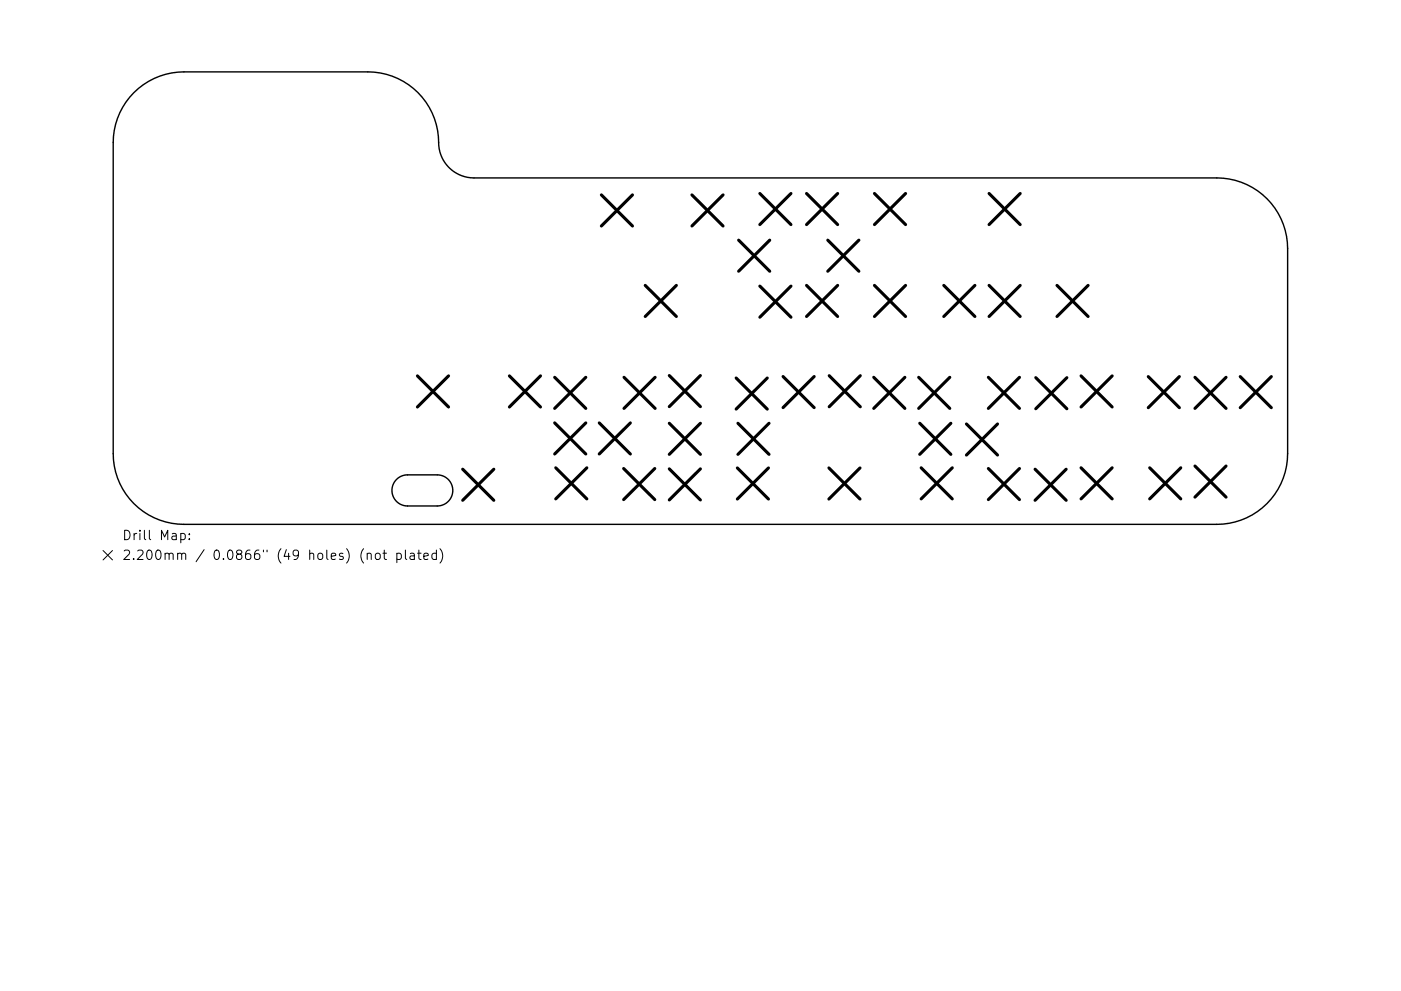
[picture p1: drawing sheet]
<svg xmlns="http://www.w3.org/2000/svg" width="297mm" height="210mm" viewBox="0 0 297 210" stroke-linecap="round" stroke-linejoin="round" font-family="sans-serif">
<defs><g id="words">
<g font-size="2.8">
<text x="25.9" y="114.6">Drill Map:</text>
<text x="25.9" y="118.8">2.200mm / 0.0866&quot; (49 holes) (not plated)</text>
</g>
</g></defs>
<path d="M28.4 19.6a15 15 0 0 1 10.6-4.3h39a15.1 15.1 0 0 1 15 15.6 7.5 7.5 0 0 0 7.5 6.9h157.5a15 15 0 0 1 15 15v43.5a15 15 0 0 1-15 15h-219a15 15 0 0 1-15-15v-66a15 15 0 0 1 4.4-10.7zM84.1 101.7a3.3 3.3 0 0 1 2.3-.9h6.3a3.3 3.3 0 0 1 3.3 3.3 3.3 3.3 0 0 1-3.3 3.3h-6.3a3.3 3.3 0 0 1-3-2.1 3.3 3.3 0 0 1 .7-3.6z" fill="none" stroke="#000" stroke-width=".3"/>
<g fill="none" stroke="#000" stroke-width=".66">
<path d="M127.5 41.4l6.6 6.6M134.1 41.4l-6.6 6.6M146.7 41.4l6.6 6.6M153.3 41.4l-6.6 6.6M156.6 51l6.6 6.6M161.1 41.1l6.6 6.6M163.2 51l-6.6 6.6M167.7 41.1l-6.6 6.6M171 41.1l6.6 6.6M175.5 51l6.6 6.6M177.6 41.1l-6.6 6.6M182.1 51l-6.6 6.6"/>
<path d="M185.4 41.1l6.6 6.6M192 41.1l-6.6 6.6M209.7 41.1l6.6 6.6M216.3 41.1l-6.6 6.6M88.5 79.8l6.6 6.6M95.1 79.8l-6.6 6.6M108 79.8l6.6 6.6M114.6 79.8l-6.6 6.6M136.8 60.6l6.6 6.6M141.9 79.7l6.6 6.6M143.4 60.6l-6.6 6.6M148.5 79.7l-6.6 6.6"/>
<path d="M161.1 60.7l6.6 6.6M166 79.9l6.6 6.6M167.7 60.7l-6.6 6.6M171 60.6l6.6 6.6M172.6 79.9l-6.6 6.6M175.8 79.7l6.6 6.6M177.6 60.6l-6.6 6.6M182.4 79.7l-6.6 6.6M185.4 60.6l6.6 6.6M192 60.6l-6.6 6.6M200.1 60.6l6.6 6.6M206.7 60.6l-6.6 6.6"/>
<path d="M209.7 60.6l6.6 6.6M216.3 60.6l-6.6 6.6M224.1 60.6l6.6 6.6M229.2 79.8l6.6 6.6M230.7 60.6l-6.6 6.6M235.8 79.8l-6.6 6.6M243.5 79.9l6.6 6.6M250.1 79.9l-6.6 6.6M263 79.9l6.5 6.6M269.5 79.9l-6.5 6.6M98.1 99.6l6.6 6.6M104.7 99.6l-6.6 6.6"/>
<path d="M117.6 80.1l6.6 6.6M117.6 89.7l6.6 6.6M117.8 99.3l6.6 6.6M124.2 80.1l-6.6 6.6M124.2 89.7l-6.6 6.6M124.4 99.3l-6.6 6.6M127.1 89.7l6.6 6.6M132.2 99.4l6.6 6.6M132.3 80.1l6.6 6.6M133.7 89.7l-6.6 6.6M138.8 99.4l-6.6 6.6M138.9 80.1l-6.6 6.6"/>
<path d="M141.9 89.8l6.6 6.6M141.9 99.5l6.6 6.6M148.5 89.8l-6.6 6.6M148.5 99.5l-6.6 6.6M156.1 80.2l6.6 6.6M156.3 99.3l6.6 6.6M156.5 89.8l6.6 6.6M162.7 80.2l-6.6 6.6M162.9 99.3l-6.6 6.6M163.1 89.8l-6.6 6.6M175.7 99.3l6.6 6.6M182.3 99.3l-6.6 6.6"/>
<path d="M185.3 80.1l6.6 6.6M191.9 80.1l-6.6 6.6M194.8 80.1l6.6 6.6M195 89.8l6.6 6.6M195.3 99.3l6.6 6.6M201.4 80.1l-6.6 6.6M201.6 89.8l-6.6 6.6M201.9 99.3l-6.6 6.6M204.9 90l6.6 6.6M209.6 80.1l6.6 6.6M209.6 99.4l6.6 6.6M211.5 90l-6.6 6.6"/>
<path d="M216.2 80.1l-6.6 6.6M216.2 99.4l-6.6 6.6M219.5 99.6l6.6 6.6M219.6 80.1l6.6 6.6M226.1 99.6l-6.6 6.6M226.2 80.1l-6.6 6.6M229.2 99.3l6.6 6.6M235.8 99.3l-6.6 6.6M243.8 99.3l6.6 6.6M250.4 99.3l-6.6 6.6M253.4 80.1l6.6 6.6M253.4 98.9l6.6 6.6"/>
<path d="M260 80.1l-6.6 6.6M260 98.9l-6.6 6.6"/>
</g>
<g fill="none" stroke="#000" stroke-width=".21">
<path d="M21.9 116.8l2 2M23.9 116.8l-2 2M38.3 113.3l.6-.1 .4 .4v.5l-.2 .3h-.8M40.1 114.3v.2M40.1 113.3v.2M77.9 117.6l.2-.2 .5 .1 .1 1.2M79.7 117.6l.3-.2a.54 .54 0 0 1 .6 .4v.5a.54 .54 0 0 1-.5 .4 .54 .54 0 0 1-.5-.4zM81.2 117.4h.8M81.5 116.7v1.7l.1 .2 .4 .1M84.1 117.5l.6-.1 .4 .4v.5l-.2 .3h-.8M84.1 117.4v2M86 116.7v1.7l.2 .3"/>
<path d="M87 117.5h.8l.1 1.2M87.9 117.8l-.7 .1a.39 .39 0 0 0-.3 .4 .39 .39 0 0 0 .3 .4l.7-.1M88.5 117.4h.8M88.8 116.7v1.7l.1 .2 .4 .1M89.9 118l.9-.2-.1-.3-.6-.1-.2 .3 .1 .9h.7M92.5 117.5l-.5-.1-.4 .4v.5l.2 .3h.7M92.5 116.7v2M93.3 116.4a2.29 2.29 0 0 1 0 3.1"/>
</g>
<use href="#words"/>
</svg>
